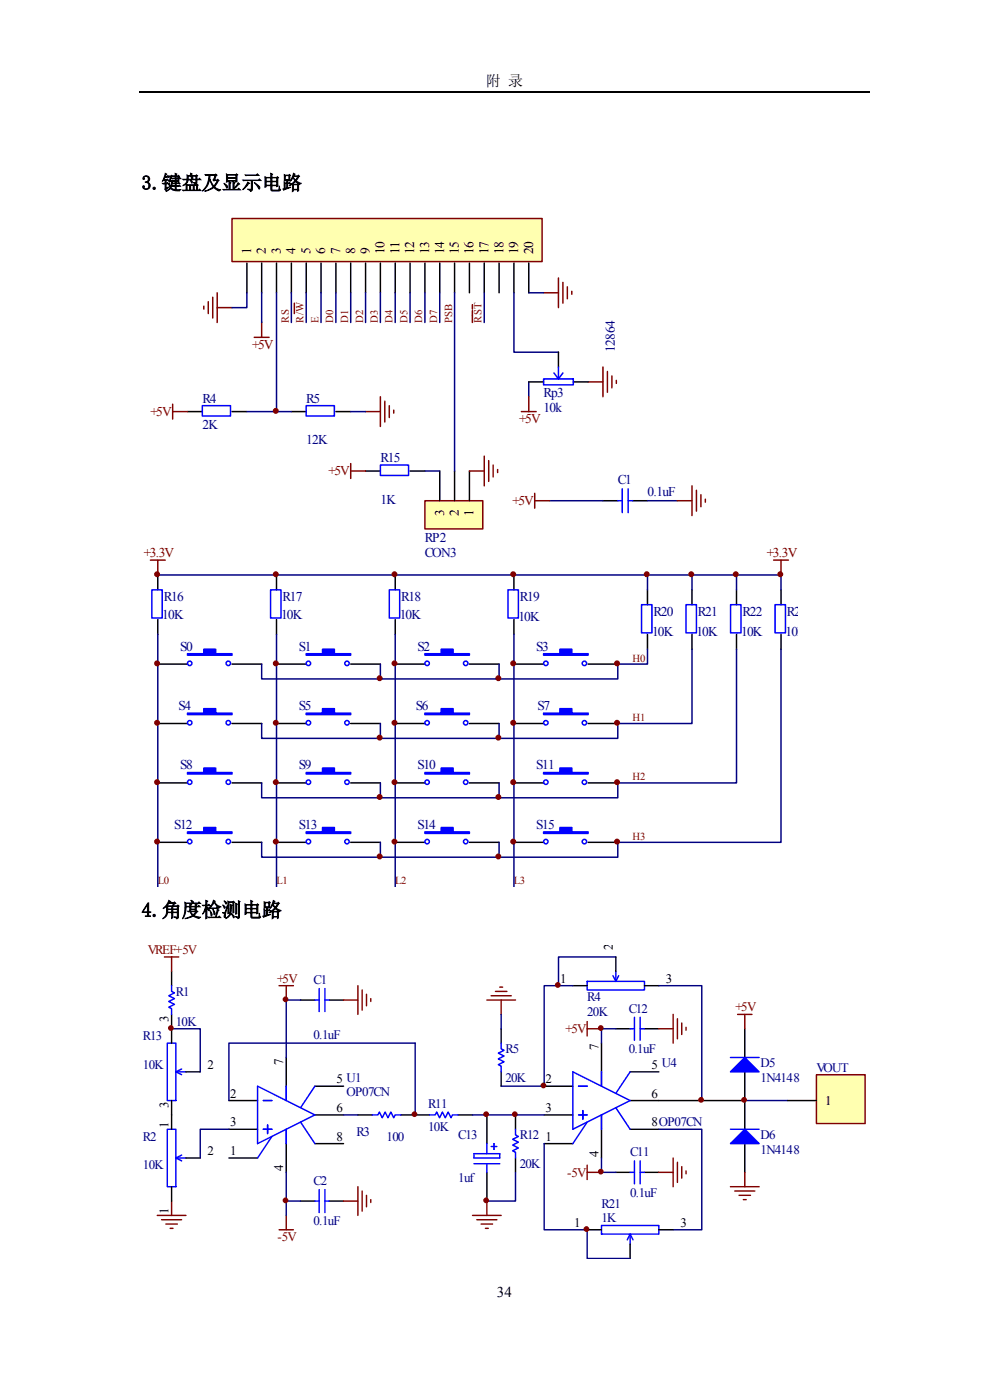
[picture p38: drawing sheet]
<svg xmlns="http://www.w3.org/2000/svg" width="210mm" height="297mm" viewBox="0 0 210 297" stroke-linecap="round" stroke-linejoin="round" font-family="sans-serif">
<defs><g id="words">
<g font-size="4.2">
<text x="30" y="40.2">3.键盘及显示电路</text>
<text x="30" y="194.5">4.角度检测电路</text>
</g>
<g font-size="3.2">
<text x="103" y="18.2">附 录</text>
<text x="105.4" y="275.1">34</text>
</g>
<g font-size="2.8">
<text x="53.3" y="53.9" transform="rotate(-90 53.3 53.9)">1</text>
<text x="56.4" y="53.9" transform="rotate(-90 56.4 53.9)">2</text>
<text x="59.6" y="53.9" transform="rotate(-90 59.6 53.9)">3</text>
<text x="62.7" y="53.9" transform="rotate(-90 62.7 53.9)">4</text>
<text x="65.8" y="53.9" transform="rotate(-90 65.8 53.9)">5</text>
<text x="69" y="53.9" transform="rotate(-90 69 53.9)">6</text>
<text x="72.1" y="53.9" transform="rotate(-90 72.1 53.9)">7</text>
<text x="75.3" y="53.9" transform="rotate(-90 75.3 53.9)">8</text>
<text x="78.4" y="53.9" transform="rotate(-90 78.4 53.9)">9</text>
<text x="81.6" y="53.9" transform="rotate(-90 81.6 53.9)">10</text>
<text x="84.8" y="53.9" transform="rotate(-90 84.8 53.9)">11</text>
<text x="87.9" y="53.9" transform="rotate(-90 87.9 53.9)">12</text>
<text x="91" y="53.9" transform="rotate(-90 91 53.9)">13</text>
<text x="94.2" y="53.9" transform="rotate(-90 94.2 53.9)">14</text>
<text x="97.3" y="53.9" transform="rotate(-90 97.3 53.9)">15</text>
<text x="100.5" y="53.9" transform="rotate(-90 100.5 53.9)">16</text>
<text x="103.6" y="53.9" transform="rotate(-90 103.6 53.9)">17</text>
<text x="106.8" y="53.9" transform="rotate(-90 106.8 53.9)">18</text>
<text x="109.9" y="53.9" transform="rotate(-90 109.9 53.9)">19</text>
<text x="113.1" y="53.9" transform="rotate(-90 113.1 53.9)">20</text>
<text x="94.2" y="109.4" transform="rotate(-90 94.2 109.4)">3</text>
<text x="97.3" y="109.4" transform="rotate(-90 97.3 109.4)">2</text>
<text x="100.5" y="109.4" transform="rotate(-90 100.5 109.4)">1</text>
<text x="130" y="201.5" transform="rotate(-90 130 201.5)">2</text>
<text x="118.8" y="208.5">1</text>
<text x="141.3" y="208.5">3</text>
<text x="35.7" y="216.7" transform="rotate(-90 35.7 216.7)">3</text>
<text x="44" y="226.7">2</text>
<text x="60" y="225.9" transform="rotate(-90 60 225.9)">7</text>
<text x="126.9" y="222.8" transform="rotate(-90 126.9 222.8)">7</text>
<text x="138.2" y="226.7">5 U4</text>
<text x="48.9" y="232.8">2</text>
<text x="71.4" y="229.8">5 U1</text>
<text x="115.7" y="229.8">2</text>
<text x="138.2" y="232.8">6</text>
<text x="35.7" y="239.3" transform="rotate(-90 35.7 239.3)">1</text>
<text x="35.7" y="235" transform="rotate(-90 35.7 235)">3</text>
<text x="48.9" y="238.9">3</text>
<text x="71.4" y="235.9">6</text>
<text x="115.7" y="235.9">3</text>
<text x="138.2" y="238.9">8OP07CN</text>
<text x="175" y="234.4">1</text>
<text x="44" y="245">2</text>
<text x="48.9" y="245">1</text>
<text x="71.4" y="242">8</text>
<text x="115.7" y="242">1</text>
<text x="126.9" y="245.4" transform="rotate(-90 126.9 245.4)">4</text>
<text x="60" y="248.4" transform="rotate(-90 60 248.4)">4</text>
<text x="35.7" y="257.6" transform="rotate(-90 35.7 257.6)">1</text>
<text x="121.8" y="260.3">1</text>
<text x="144.3" y="260.3">3</text>
</g>
<g font-size="2.8" fill="#800000">
<text x="53.5" y="74.1">+5V</text>
<text x="31.9" y="88.2">+5V</text>
<text x="110.1" y="89.8">+5V</text>
<text x="69.7" y="100.8">+5V</text>
<text x="108.7" y="107.1">+5V</text>
<text x="30.5" y="118.2">+3.3V</text>
<text x="162.7" y="118.2">+3.3V</text>
<text x="31.4" y="202.4">VREF+5V</text>
<text x="58.8" y="208.5">+5V</text>
<text x="156" y="214.5">+5V</text>
<text x="120" y="219.1">+5V</text>
<text x="120.3" y="249.6">-5V</text>
<text x="58.9" y="263.3">-5V</text>
</g>
<g font-size="2.8" fill="#000080">
<text x="130.4" y="74.7" transform="rotate(-90 130.4 74.7)">12864</text>
<text x="42.9" y="85.4">R4</text>
<text x="64.9" y="85.4">R5</text>
<text x="115.3" y="84.1">Rp3</text>
<text x="115.3" y="87.3">10k</text>
<text x="42.9" y="91.1">2K</text>
<text x="64.9" y="94.2">12K</text>
<text x="80.7" y="98">R15</text>
<text x="80.7" y="106.8">1K</text>
<text x="131.1" y="102.7">C1</text>
<text x="137.3" y="105.3">0.1uF</text>
<text x="90.1" y="115">RP2</text>
<text x="90.1" y="118.2">CON3</text>
<text x="34.4" y="131.4">10K</text>
<text x="34.8" y="127.6">R16</text>
<text x="59.6" y="131.4">10K</text>
<text x="59.9" y="127.6">R17</text>
<text x="84.8" y="131.4">10K</text>
<text x="85.1" y="127.6">R18</text>
<text x="110" y="131.7">10K</text>
<text x="110.3" y="127.6">R19</text>
<text x="138.6" y="130.8">R20</text>
<text x="148" y="130.8">R21</text>
<text x="157.5" y="130.8">R22</text>
<text x="166.9" y="130.8">R23</text>
<text x="138.3" y="134.8">10K</text>
<text x="147.7" y="134.8">10K</text>
<text x="157.2" y="134.8">10K</text>
<text x="166.6" y="134.8">10K</text>
<text x="38.2" y="138">S0</text>
<text x="63.4" y="138">S1</text>
<text x="88.6" y="138">S2</text>
<text x="113.8" y="138">S3</text>
<text x="37.9" y="150.6">S4</text>
<text x="63.4" y="150.6">S5</text>
<text x="88.2" y="150.6">S6</text>
<text x="114" y="150.6">S7</text>
<text x="38.2" y="163.2">S8</text>
<text x="63.4" y="163.2">S9</text>
<text x="88.6" y="163.2">S10</text>
<text x="113.8" y="163.2">S11</text>
<text x="37" y="175.8">S12</text>
<text x="63.4" y="175.8">S13</text>
<text x="88.6" y="175.8">S14</text>
<text x="113.8" y="175.8">S15</text>
<text x="66.5" y="208.8">C1</text>
<text x="37.3" y="211.2">R1</text>
<text x="124.5" y="212.4">R4</text>
<text x="124.5" y="215.5">20K</text>
<text x="133.4" y="214.9">C12</text>
<text x="30.3" y="220.6">R13</text>
<text x="37.3" y="217.6">10K</text>
<text x="66.5" y="220.3">0.1uF</text>
<text x="30.3" y="226.7">10K</text>
<text x="107.2" y="223.4">R5</text>
<text x="133.4" y="223.4">0.1uF</text>
<text x="161.3" y="226.4">D5</text>
<text x="173.2" y="227.4">VOUT</text>
<text x="73.5" y="232.5">OP07CN</text>
<text x="107.2" y="229.5">20K</text>
<text x="161.3" y="229.5">1N4148</text>
<text x="90.8" y="235">R11</text>
<text x="90.8" y="239.9">10K</text>
<text x="30.3" y="242">R2</text>
<text x="75.6" y="241">R3</text>
<text x="82" y="242">100</text>
<text x="97.2" y="241.7">C13</text>
<text x="110.3" y="241.7">R12</text>
<text x="133.7" y="245.3">C11</text>
<text x="161.3" y="241.7">D6</text>
<text x="161.3" y="244.7">1N4148</text>
<text x="30.3" y="248.1">10K</text>
<text x="66.5" y="251.4">C2</text>
<text x="97.2" y="250.8">1uf</text>
<text x="110.3" y="247.8">20K</text>
<text x="127.6" y="256.3">R21</text>
<text x="133.7" y="253.9">0.1uF</text>
<text x="66.5" y="260">0.1uF</text>
<text x="127.6" y="259.3">1K</text>
</g>
<g font-size="2.3" fill="#800000">
<text x="61.3" y="68.4" transform="rotate(-90 61.3 68.4)">RS</text>
<text x="64.4" y="68.4" transform="rotate(-90 64.4 68.4)">R/W</text>
<text x="67.6" y="68.4" transform="rotate(-90 67.6 68.4)">E</text>
<text x="70.7" y="68.4" transform="rotate(-90 70.7 68.4)">D0</text>
<text x="73.8" y="68.4" transform="rotate(-90 73.8 68.4)">D1</text>
<text x="77" y="68.4" transform="rotate(-90 77 68.4)">D2</text>
<text x="80.1" y="68.4" transform="rotate(-90 80.1 68.4)">D3</text>
<text x="83.3" y="68.4" transform="rotate(-90 83.3 68.4)">D4</text>
<text x="86.4" y="68.4" transform="rotate(-90 86.4 68.4)">D5</text>
<text x="89.6" y="68.4" transform="rotate(-90 89.6 68.4)">D6</text>
<text x="92.7" y="68.4" transform="rotate(-90 92.7 68.4)">D7</text>
<text x="95.9" y="68.4" transform="rotate(-90 95.9 68.4)">PSB</text>
<text x="102.2" y="68.4" transform="rotate(-90 102.2 68.4)">RST</text>
<text x="134.2" y="140.3">H0</text>
<text x="134.2" y="153">H1</text>
<text x="134.2" y="165.5">H2</text>
<text x="134.2" y="178.1">H3</text>
<text x="33.5" y="187.6">L0</text>
<text x="58.7" y="187.6">L1</text>
<text x="83.8" y="187.6">L2</text>
<text x="109" y="187.6">L3</text>
</g>
</g></defs>
<path d="M29.5 19.6h155" fill="none" stroke="#000" stroke-width=".25"/>
<g fill="none" stroke="#000" stroke-width=".31">
<path d="M39.8 87.3h3.1M49.2 87.3h3.2M61.8 87.3h3.1M71.2 87.3h3.2M33.5 122v3.1M33.5 131.4v3.2M58.7 122v3.1M58.7 131.4v3.2M83.8 122v3.1M83.8 131.4v3.2M109 122v3.1M109 131.4v3.2"/>
<path d="M137.3 125.1v3.2M137.3 134.6v3.1M146.8 125.1v3.2M146.8 134.6v3.1M156.2 125.1v3.2M156.2 134.6v3.1M165.7 125.1v3.2M165.7 134.6v3.1M33.5 140.9h6.3M33.5 153.5h6.3M49.2 140.9h6.3M49.2 153.5h6.3"/>
<path d="M58.7 140.9h6.2M58.7 153.5h6.2M74.4 140.9h6.3M74.4 153.5h6.3M83.8 140.9h6.3M83.8 153.5h6.3M99.6 140.9h6.3M99.6 153.5h6.3M109 140.9h6.3M109 153.5h6.3M124.8 140.9h6.2M124.8 153.5h6.2"/>
<path d="M33.5 166.1h6.3M33.5 178.7h6.3M49.2 166.1h6.3M49.2 178.7h6.3M58.7 166.1h6.2M58.7 178.7h6.2M74.4 166.1h6.3M74.4 178.7h6.3M83.8 166.1h6.3M83.8 178.7h6.3M99.6 166.1h6.3M99.6 178.7h6.3"/>
<path d="M109 166.1h6.3M109 178.7h6.3M124.8 166.1h6.2M124.8 178.7h6.2"/>
</g>
<g fill="none" stroke="#00f" stroke-width=".31">
<path d="M42.9 86.1h6v2.2h-6zM64.9 86.1h6v2.2h-6zM32.2 125.1h2.2v6h-2.2zM57.4 125.1h2.2v6h-2.2zM82.6 125.1h2.2v6h-2.2zM107.8 125.1h2.2v6h-2.2zM136.1 128.3h2.2v6h-2.2zM145.5 128.3h2.2v6h-2.2zM155 128.3h2.2v6h-2.2zM164.4 128.3h2.2v6h-2.2z"/>
<circle cx="40.2" cy="140.7" r=".47"/>
<circle cx="40.2" cy="153.3" r=".47"/>
<circle cx="48.4" cy="140.7" r=".47"/>
<circle cx="48.4" cy="153.3" r=".47"/>
<circle cx="65.4" cy="140.7" r=".47"/>
<circle cx="65.4" cy="153.3" r=".47"/>
<circle cx="73.6" cy="140.7" r=".47"/>
<circle cx="73.6" cy="153.3" r=".47"/>
<circle cx="90.6" cy="140.7" r=".47"/>
<circle cx="90.6" cy="153.3" r=".47"/>
<circle cx="98.8" cy="140.7" r=".47"/>
<circle cx="98.8" cy="153.3" r=".47"/>
<circle cx="115.8" cy="140.7" r=".47"/>
<circle cx="115.8" cy="153.3" r=".47"/>
<circle cx="124" cy="140.7" r=".47"/>
<circle cx="124" cy="153.3" r=".47"/>
<circle cx="40.2" cy="178.5" r=".47"/>
<circle cx="40.2" cy="165.9" r=".47"/>
<circle cx="48.4" cy="178.5" r=".47"/>
<circle cx="48.4" cy="165.9" r=".47"/>
<circle cx="65.4" cy="178.5" r=".47"/>
<circle cx="65.4" cy="165.9" r=".47"/>
<circle cx="73.6" cy="178.5" r=".47"/>
<circle cx="73.6" cy="165.9" r=".47"/>
<circle cx="90.6" cy="178.5" r=".47"/>
<circle cx="90.6" cy="165.9" r=".47"/>
<circle cx="98.8" cy="178.5" r=".47"/>
<circle cx="98.8" cy="165.9" r=".47"/>
<circle cx="115.8" cy="178.5" r=".47"/>
<circle cx="115.8" cy="165.9" r=".47"/>
<circle cx="124" cy="178.5" r=".47"/>
<circle cx="124" cy="165.9" r=".47"/>
</g>
<g fill="#00f" stroke="#00f" stroke-width=".31">
<path d="M39.8 138.7h3.4v-1h2.6v1h3.4v.3h-9.4z" fill-rule="evenodd"/>
<path d="M39.8 151.3h3.4v-1h2.6v1h3.4v.3h-9.4z" fill-rule="evenodd"/>
<path d="M39.8 163.9h3.4v-1h2.6v1h3.4v.3h-9.4z" fill-rule="evenodd"/>
<path d="M39.8 176.5h3.4v-1h2.6v1h3.4v.3h-9.4z" fill-rule="evenodd"/>
<path d="M64.9 138.7h3.5v-1h2.5v1h3.5v.3h-9.5z" fill-rule="evenodd"/>
<path d="M64.9 151.3h3.5v-1h2.5v1h3.5v.3h-9.5z" fill-rule="evenodd"/>
<path d="M64.9 163.9h3.5v-1h2.5v1h3.5v.3h-9.5z" fill-rule="evenodd"/>
<path d="M64.9 176.5h3.5v-1h2.5v1h3.5v.3h-9.5z" fill-rule="evenodd"/>
<path d="M90.1 138.7h3.5v-1h2.5v1h3.5v.3h-9.5z" fill-rule="evenodd"/>
<path d="M90.1 151.3h3.5v-1h2.5v1h3.5v.3h-9.5z" fill-rule="evenodd"/>
<path d="M90.1 163.9h3.5v-1h2.5v1h3.5v.3h-9.5z" fill-rule="evenodd"/>
<path d="M90.1 176.5h3.5v-1h2.5v1h3.5v.3h-9.5z" fill-rule="evenodd"/>
<path d="M115.3 138.7h3.5v-1h2.5v1h3.5v.3h-9.5z" fill-rule="evenodd"/>
<path d="M115.3 151.3h3.5v-1h2.5v1h3.5v.3h-9.5z" fill-rule="evenodd"/>
<path d="M115.3 163.9h3.5v-1h2.5v1h3.5v.3h-9.5z" fill-rule="evenodd"/>
<path d="M115.3 176.5h3.5v-1h2.5v1h3.5v.3h-9.5z" fill-rule="evenodd"/>
</g>
<path d="M36.6 85.7v3.2M36.6 87.3h3.2M77.5 87.3h3.2M80.7 84.2v6.3M81.6 85.1v4.4M82.6 86.1v2.5M83.5 87v.6M31.9 118.8h3.1M33.5 118.8v3.2M164.1 118.8h3.1M165.7 118.8v3.2" fill="none" stroke="#800000" stroke-width=".31"/>
<g fill="none" stroke="#000080" stroke-width=".31">
<path d="M33.5 122h132.2v3.1M33.5 134.6v53.5M58.7 134.6v53.5M83.8 134.6v53.5M109 134.6v53.5M137.3 137.7v3.2h-6.3v3.1h-25.1M137.3 122v3.1M146.8 137.7v15.8h-15.8v3.1h-25.1M146.8 122v3.1M156.2 137.7v28.4h-25.2v3.1h-25.1M156.2 122v3.1M165.7 137.7v41h-34.7v3.1h-25.1"/>
<path d="M55.5 140.9v3.1h25.2v-3.1M55.5 153.5v3.1h25.2v-3.1M105.9 140.9v3.1h-25.2M105.9 153.5v3.1h-25.2M55.5 166.1v3.1h25.2v-3.1M55.5 178.7v3.1h25.2v-3.1M105.9 166.1v3.1h-25.2M105.9 178.7v3.1h-25.2"/>
</g>
<path d="M49.2 46.4h65.8v9.1h-65.8z" fill-rule="evenodd" fill="#ffffb0" stroke="#800000" stroke-width=".31"/>
<g fill="none" stroke="#000" stroke-width=".31">
<path d="M52.4 55.8v6.3M55.5 55.8v6.3M58.7 55.8v6.3M61.8 55.8v6.3M64.9 55.8v6.3M68.1 55.8v6.3M71.2 55.8v6.3M74.4 55.8v6.3M77.5 55.8v6.3M80.7 55.8v6.3M83.8 55.8v6.3M87 55.8v6.3"/>
<path d="M90.1 55.8v6.3M93.3 55.8v6.3M96.4 55.8v6.3M99.6 55.8v6.3M102.7 55.8v6.3M105.9 55.8v6.3M109 55.8v6.3M112.2 55.8v6.3M77.5 99.9h3.2M87 99.9h3.1M127.9 106.2h3.1M134.2 106.2h3.1"/>
</g>
<path d="M80.7 98.7h6v2.2h-6zM131 106.2h1M132 103.7v5M133.3 103.7v5M133.3 106.2h.9" fill="none" stroke="#00f" stroke-width=".31"/>
<g fill="none" stroke="#800000" stroke-width=".31">
<path d="M118.5 59v6.3M119.4 59.9v4.4M43.2 64.9v.7M44.2 64v2.5M45.1 63.1v4.4M46.1 62.1v6.3M46.1 65.3h3.1M53.9 71.6h3.2M55.5 68.4v3.2M62.4 64.3v2.2M100.2 64.6v1M100.2 65.9v2.5"/>
<path d="M115.3 62.1h3.2M120.3 60.8v2.6M121.3 61.8v.6M127.9 77.9v6.3M128.8 78.8v4.4M129.8 79.8v2.5M74.4 98.3v3.2M74.4 99.9h3.1M110.6 87.3h3.1M112.2 84.2v3.1M124.8 81h3.1M130.7 80.7v.6"/>
<path d="M113.4 104.6v3.2M113.4 106.2h3.2M143.6 106.2h3.2M146.8 103.1v6.3M147.7 104v4.4M148.7 105v2.5M149.6 105.9v.6"/>
</g>
<path d="M112.2 81v3.2M116.6 106.2h11.3M137.3 106.2h6.3" fill="none" stroke="#000080" stroke-width=".31"/>
<path d="M90.1 106.2h12.3v6h-12.3z" fill-rule="evenodd" fill="#ffffb0" stroke="#800000" stroke-width=".31"/>
<path d="M118.5 74.7v3.2M93.3 99.9v6.3M96.4 99.9v6.3M99.6 99.9v6.3M112.2 81h3.1M121.6 81h3.2" fill="none" stroke="#000" stroke-width=".31"/>
<path d="M99.6 99.9h3.1M102.7 96.8v6.3M103.7 97.7v4.4M104.6 98.7v2.5M105.6 99.6v.6" fill="none" stroke="#800000" stroke-width=".31"/>
<g fill="none" stroke="#000080" stroke-width=".31">
<path d="M52.4 62.1v3.2h-3.2M55.5 62.1v6.3M58.7 62.1v25.2M61.8 62.1v6.3M64.9 62.1v6.3M68.1 62.1v6.3M71.2 62.1v6.3M74.4 62.1v6.3M77.5 62.1v6.3M80.7 62.1v6.3M83.8 62.1v6.3M87 62.1v6.3"/>
<path d="M90.1 62.1v6.3M93.3 62.1v6.3M96.4 62.1v37.8M102.7 62.1v6.3M109 62.1v12.6h9.5M112.2 62.1h3.1M52.4 87.3h9.4M74.4 87.3h3.1M90.1 99.9h3.2"/>
</g>
<path d="M117.5 79.1l1 1.3M118.5 77.9v2.5M119.4 79.1l-.9 1.3M115.3 80.4h6.3v1.2h-6.3z" fill="none" stroke="#00f" stroke-width=".31"/>
<g fill="#800000" stroke="#800000" stroke-width=".31">
<circle cx="58.5" cy="87.2" r=".47"/>
<circle cx="33.3" cy="121.8" r=".47"/>
<circle cx="58.5" cy="121.8" r=".47"/>
<circle cx="83.7" cy="121.8" r=".47"/>
<circle cx="108.9" cy="121.8" r=".47"/>
<circle cx="33.3" cy="140.7" r=".47"/>
<circle cx="33.3" cy="153.3" r=".47"/>
<circle cx="33.3" cy="165.9" r=".47"/>
<circle cx="33.3" cy="178.5" r=".47"/>
<circle cx="58.5" cy="140.7" r=".47"/>
<circle cx="58.5" cy="153.3" r=".47"/>
<circle cx="58.5" cy="165.9" r=".47"/>
<circle cx="58.5" cy="178.5" r=".47"/>
<circle cx="83.7" cy="140.7" r=".47"/>
<circle cx="83.7" cy="153.3" r=".47"/>
<circle cx="83.7" cy="165.9" r=".47"/>
<circle cx="83.7" cy="178.5" r=".47"/>
<circle cx="108.9" cy="140.7" r=".47"/>
<circle cx="130.9" cy="140.7" r=".47"/>
<circle cx="108.9" cy="153.3" r=".47"/>
<circle cx="130.9" cy="153.3" r=".47"/>
<circle cx="108.9" cy="165.9" r=".47"/>
<circle cx="130.9" cy="165.9" r=".47"/>
<circle cx="108.9" cy="178.5" r=".47"/>
<circle cx="130.9" cy="178.5" r=".47"/>
<circle cx="165.5" cy="121.8" r=".47"/>
<circle cx="80.5" cy="143.9" r=".47"/>
<circle cx="105.7" cy="143.9" r=".47"/>
<circle cx="80.5" cy="156.5" r=".47"/>
<circle cx="105.7" cy="156.5" r=".47"/>
<circle cx="80.5" cy="169.1" r=".47"/>
<circle cx="105.7" cy="169.1" r=".47"/>
<circle cx="80.5" cy="181.7" r=".47"/>
<circle cx="105.7" cy="181.7" r=".47"/>
<circle cx="137.2" cy="121.8" r=".47"/>
<circle cx="146.6" cy="121.8" r=".47"/>
<circle cx="156.1" cy="121.8" r=".47"/>
</g>
<g fill="none" stroke="#000" stroke-width=".3">
<path d="M36.4 206.1v3M36.4 215.2v6.1M63.8 212.2h3M69.8 212.2h3.1M106.3 218.2v3.1M121.5 209.1h3M130.6 218.2h3.1M130.6 203v3.1M136.7 218.2h3M136.7 209.1h3M158 218.2v6.1M36.4 233.5v6.1"/>
<path d="M39.4 227.4h3.1M48.6 239.6h6M48.6 233.5h6M60.7 224.3v6.1M66.8 236.5h6.1M66.8 230.4h6.1M75.9 236.5h3.1M85 236.5h6.1M97.2 236.5h3M103.3 236.5v6.1M106.3 227.4v3M109.3 236.5v3.1"/>
<path d="M115.4 236.5h6.1M115.4 230.4h6.1M127.6 221.3v6.1M127.6 239.6v6.1M133.7 239.6h6M133.7 233.5h24.3M133.7 227.4h6M158 227.4v12.2M36.4 251.8v3M39.4 245.7h3.1M48.6 245.7h6M60.7 242.6v6.1"/>
<path d="M63.8 254.8h3M66.8 242.6h6.1M69.8 254.8h3.1M103.3 248.7v6.1M109.3 245.7v3M115.4 242.6h6.1M130.6 248.7h3.1M136.7 248.7h3M158 242.6v6.1M124.5 260.9h3.1M133.7 263.9v3.1M139.7 260.9h3.1"/>
</g>
<g fill="none" stroke="#00f" stroke-width=".3">
<path d="M36.4 209.1v1.2l.6 .3-1.2 .6 1.2 .6-1.2 .7 1.2 .6-1.2 .6 .6 .3v1.2M66.8 212.2h.9M67.7 209.7v4.9M68.9 209.7v4.9M68.9 212.2h.9M124.5 208.2h12.2v1.8h-12.2zM130 207l.6 1.2M130.6 206.1v2.1M131.2 207l-.6 1.2M133.7 218.2h.9M134.6 215.8v4.9M135.8 215.8v4.9"/>
<path d="M135.8 218.2h.9M35.5 239.6h1.8v12.2h-1.8zM35.5 221.3h1.8v12.2h-1.8zM37.3 227.4h2.1M37.3 227.4l1.2 .6M38.5 226.8l-1.2 .6M54.6 230.4l12.2 6.1-12.2 6.1zM55.9 233.5h1.8M55.9 239.6h1.8M56.8 238.7v1.8M60.7 230.4v3.1M60.7 239.6v3"/>
<path d="M63.8 238l3 4.6M66.8 230.4l-3 4.6M79 236.5h1.2l.3-.6 .6 1.2 .6-1.2 .6 1.2 .6-1.2 .6 1.2 .3-.6h1.2M91.1 236.5h1.2l.3-.6 .6 1.2 .6-1.2 .7 1.2 .6-1.2 .6 1.2 .3-.6h1.2M106.3 221.3v1.2l.6 .3-1.2 .6 1.2 .6-1.2 .6 1.2 .7-1.2 .6 .6 .3v1.2M109.3 239.6v1.2l.7 .3-1.3 .6 1.3 .6-1.3 .6 1.3 .6-1.3 .6 .6 .3v1.3M121.5 227.4l12.2 6.1-12.2 6.1zM122.7 230.4h1.8M122.7 236.5h1.8M123.6 235.6v1.8M124.5 238l-3 4.6M127.6 227.4v3"/>
<path d="M127.6 236.5v3.1M130.6 235l3.1 4.6M133.7 227.4l-3.1 4.6M154.9 239.6h6.1M154.9 224.3h6.1M37.3 245.7h2.1M37.3 245.7l1.2 .6M38.5 245l-1.2 .7M57.7 241.1l-3.1 4.6M66.8 254.8h.9M67.7 252.4v4.8M68.9 252.4v4.8"/>
<path d="M68.9 254.8h.9M100.5 244.7h5.5v1h-5.5zM100.5 246.9h5.5M103.3 242.6v2.1M103.3 246.9v1.8M104.2 243.2h1.2M104.8 242.6v1.2M127.6 260h12.1v1.8h-12.1zM133.7 248.7h.9M134.6 246.3v4.8M135.8 246.3v4.8M135.8 248.7h.9"/>
<path d="M133.7 261.8v2.1M133.7 261.8l-.6 1.2M133.7 261.8l.6 1.2"/>
</g>
<g fill="#00f" stroke="#00f" stroke-width=".3">
<path d="M158 224.3l3 3.1h-6.1z"/>
<path d="M158 239.6l3 3h-6.1z"/>
</g>
<path d="M60.7 212.2v12.1M139.7 239.6h9.2v21.3h-6.1M158 233.5h9.1M115.4 242.6v18.3h9.1" fill="none" stroke="#000080" stroke-width=".3"/>
<g fill="none" stroke="#800000" stroke-width=".3">
<path d="M59.2 209.1h3M60.7 209.1v3.1M72.9 212.2h3M75.9 209.1v6.1M76.8 210v4.3M77.7 210.9v2.5M78.7 211.8v.7M103.3 212.2h6M104.2 211.2h4.2M105.1 210.3h2.4M106 209.4h.6M106.3 212.2v3"/>
<path d="M124.5 218.2h3.1M124.5 216.7v3.1M139.7 218.2h3.1M142.8 215.2v6.1M143.7 216.1v4.3M144.6 217v2.5M145.5 217.9v.6M33.4 257.8h6M34.3 258.8h4.2M35.2 259.7h2.4M36.4 254.8v3M60.7 257.8v3.1"/>
<path d="M72.9 254.8h3M75.9 251.8v6M76.8 252.7v4.2M77.7 253.6v2.4M78.7 254.5v.6M100.2 257.8h6.1M101.1 258.8h4.3M102.1 259.7h2.4M103.3 254.8v3M124.5 248.7h3.1M124.5 247.2v3M139.7 248.7h3.1"/>
<path d="M142.8 245.7v6.1M143.7 246.6v4.2M144.6 247.5v2.4M145.5 248.4v.6M154.9 251.8h6.1M155.9 252.7h4.2M156.8 253.6h2.4M157.7 254.5h.6M158 248.7v3.1M36.1 260.6h.6M59.2 260.9h3M103 260.6h.6"/>
</g>
<path d="M173.2 228h10.3v10.3h-10.3z" fill-rule="evenodd" fill="#ffffb0" stroke="#800000" stroke-width=".3"/>
<path d="M167.1 233.5h6.1" fill="none" stroke="#000" stroke-width=".3"/>
<g fill="none" stroke="#000080" stroke-width=".3">
<path d="M36.4 218.2h6.1v9.2M60.7 212.2h3.1M106.3 215.2v3M118.5 209.1h-3.1v21.3h-9.1M130.6 218.2h-3v3.1M130.6 203h-12.1v6.1h3M139.7 209.1h9.2v24.4M48.6 233.5v-12.2h39.5v15.2M48.6 239.6h-6.1v6.1M72.9 236.5h3M100.2 236.5h15.2M60.7 248.7v9.1"/>
<path d="M60.7 254.8h3.1M109.3 248.7v6.1h-6M127.6 245.7v3h3M124.5 260.9v6.1"/>
</g>
<path d="M34.9 203h3M36.4 203v3.1M156.5 215.2h3M158 215.2v3" fill="none" stroke="#800000" stroke-width=".3"/>
<g fill="#800000" stroke="#800000" stroke-width=".3">
<circle cx="115.3" cy="230.3" r=".46"/>
<circle cx="36.2" cy="218.1" r=".46"/>
<circle cx="87.9" cy="236.4" r=".46"/>
<circle cx="109.2" cy="236.4" r=".46"/>
<circle cx="157.8" cy="233.3" r=".46"/>
<circle cx="124.4" cy="260.7" r=".46"/>
<circle cx="60.6" cy="212" r=".46"/>
<circle cx="103.1" cy="254.6" r=".46"/>
<circle cx="127.4" cy="218.1" r=".46"/>
<circle cx="127.4" cy="248.6" r=".46"/>
<circle cx="103.1" cy="236.4" r=".46"/>
<circle cx="60.6" cy="254.6" r=".46"/>
<circle cx="148.7" cy="233.3" r=".46"/>
<circle cx="118.3" cy="209" r=".46"/>
</g>
<use href="#words"/>
</svg>
